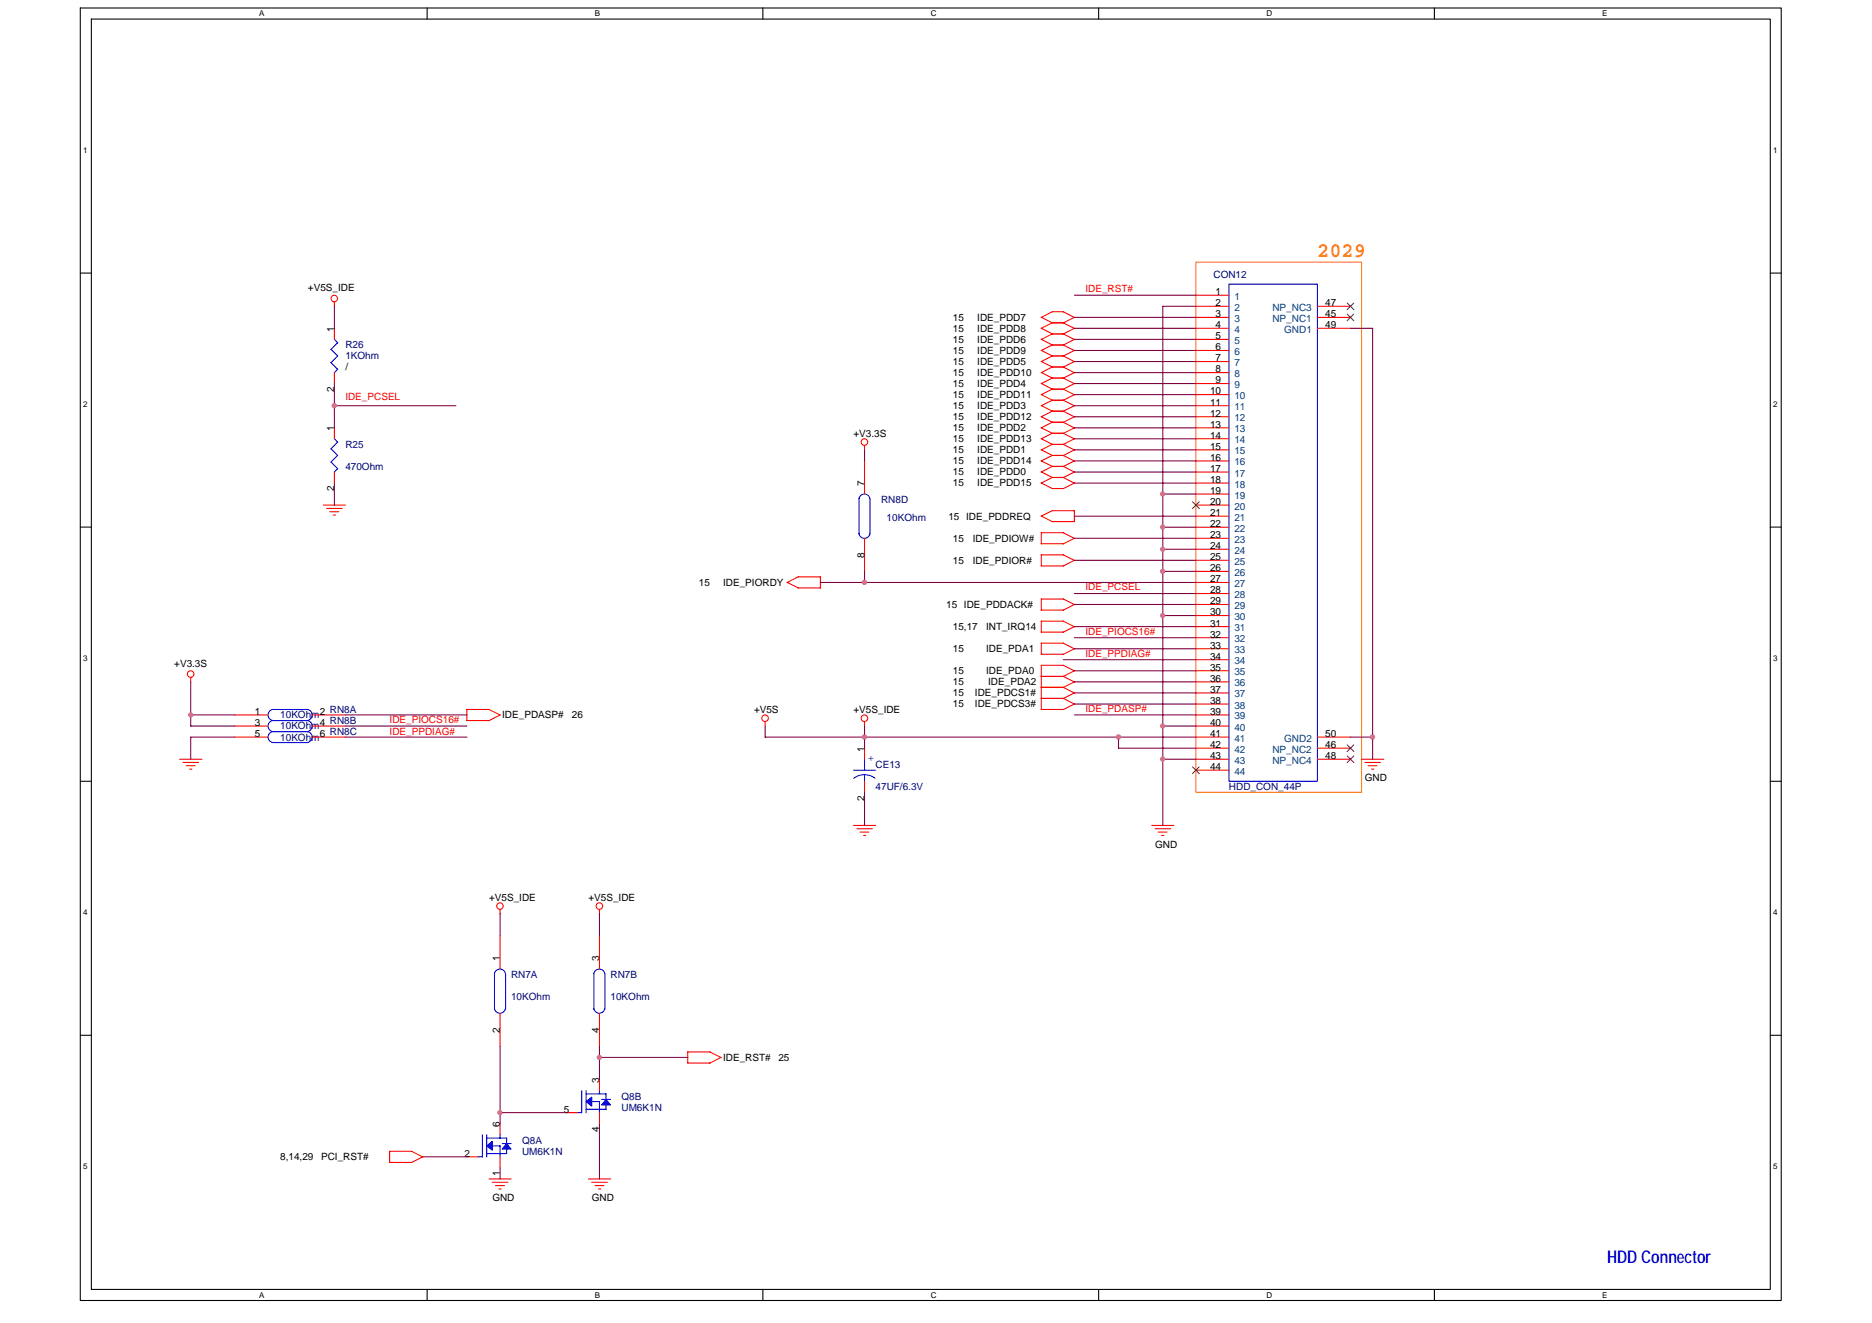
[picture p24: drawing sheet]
<svg xmlns="http://www.w3.org/2000/svg" width="297mm" height="210mm" viewBox="0 0 297 210" stroke-linecap="round" stroke-linejoin="round" font-family="sans-serif">
<defs><g id="words">
<text font-size="3.3" fill="#ff8000" x="209" y="40.9">2029</text>
<text font-size="2.8" fill="#00f" x="255" y="200.3">HDD Connector</text>
<g font-size="1.6">
<text x="48.8" y="46.2">+V5S_IDE</text>
<text x="192.9" y="46.8">1</text>
<text x="53" y="52.6" transform="rotate(-90 53 52.6)">1</text>
<text x="151.2" y="50.9">15</text>
<text x="151.2" y="52.6">15</text>
<text x="155.1" y="50.9">IDE_PDD7</text>
<text x="155.1" y="52.6">IDE_PDD8</text>
<text x="192.9" y="53.8">5</text>
<text x="192.9" y="52.1">4</text>
<text x="192.9" y="50.3">3</text>
<text x="192.9" y="48.6">2</text>
<text x="210.3" y="50.3">45</text>
<text x="210.3" y="48.6">47</text>
<text x="210.3" y="52.1">49</text>
<text x="54.8" y="58.8">/</text>
<text x="151.2" y="54.4">15</text>
<text x="151.2" y="56.2">15</text>
<text x="151.2" y="57.9">15</text>
<text x="151.2" y="59.6">15</text>
<text x="155.1" y="54.4">IDE_PDD6</text>
<text x="155.1" y="56.2">IDE_PDD9</text>
<text x="155.1" y="57.9">IDE_PDD5</text>
<text x="155.1" y="59.6">IDE_PDD10</text>
<text x="192.9" y="59.1">8</text>
<text x="192.9" y="57.3">7</text>
<text x="192.9" y="55.6">6</text>
<text x="53" y="62.2" transform="rotate(-90 53 62.2)">2</text>
<text x="151.2" y="61.4">15</text>
<text x="151.2" y="63.2">15</text>
<text x="151.2" y="64.9">15</text>
<text x="155.1" y="61.4">IDE_PDD4</text>
<text x="155.1" y="63.2">IDE_PDD11</text>
<text x="155.1" y="64.9">IDE_PDD3</text>
<text x="192" y="64.3">11</text>
<text x="192" y="62.6">10</text>
<text x="192.9" y="60.8">9</text>
<text x="53" y="68.4" transform="rotate(-90 53 68.4)">1</text>
<text x="135.4" y="69.3">+V3.3S</text>
<text x="151.2" y="66.7">15</text>
<text x="151.2" y="68.4">15</text>
<text x="151.2" y="70.2">15</text>
<text x="151.2" y="71.9">15</text>
<text x="155.1" y="66.7">IDE_PDD12</text>
<text x="155.1" y="68.4">IDE_PDD2</text>
<text x="155.1" y="70.2">IDE_PDD13</text>
<text x="155.1" y="71.9">IDE_PDD1</text>
<text x="192" y="71.4">15</text>
<text x="192" y="69.6">14</text>
<text x="192" y="67.9">13</text>
<text x="192" y="66.1">12</text>
<text x="53" y="78" transform="rotate(-90 53 78)">2</text>
<text x="137.2" y="77.2" transform="rotate(-90 137.2 77.2)">7</text>
<text x="151.2" y="73.7">15</text>
<text x="151.2" y="75.4">15</text>
<text x="151.2" y="77.2">15</text>
<text x="155.1" y="73.7">IDE_PDD14</text>
<text x="155.1" y="75.4">IDE_PDD0</text>
<text x="155.1" y="77.2">IDE_PDD15</text>
<text x="192" y="76.6">18</text>
<text x="192" y="74.9">17</text>
<text x="192" y="73.1">16</text>
<text x="150.5" y="82.4">15 IDE_PDDREQ</text>
<text x="192" y="83.6">22</text>
<text x="192" y="81.9">21</text>
<text x="192" y="80.1">20</text>
<text x="192" y="78.4">19</text>
<text x="137.2" y="88.5" transform="rotate(-90 137.2 88.5)">8</text>
<text x="151.2" y="85.9">15</text>
<text x="151.2" y="89.5">15</text>
<text x="154.3" y="85.9">IDE_PDIOW#</text>
<text x="154.3" y="89.5">IDE_PDIOR#</text>
<text x="192" y="88.9">25</text>
<text x="192" y="87.1">24</text>
<text x="192" y="85.4">23</text>
<text x="110.9" y="92.9">15</text>
<text x="114.7" y="92.9">IDE_PIORDY</text>
<text x="192" y="95.9">29</text>
<text x="192" y="94.1">28</text>
<text x="192" y="92.4">27</text>
<text x="192" y="90.6">26</text>
<text x="150.2" y="96.5">15 IDE_PDDACK#</text>
<text x="151.2" y="100">15,17</text>
<text x="156.5" y="100">INT_IRQ14</text>
<text x="192" y="101.2">32</text>
<text x="192" y="99.4">31</text>
<text x="192" y="97.6">30</text>
<text x="27.6" y="105.7">+V3.3S</text>
<text x="151.2" y="107">15</text>
<text x="151.2" y="103.5">15</text>
<text x="156.5" y="107">IDE_PDA0</text>
<text x="156.5" y="103.5">IDE_PDA1</text>
<text x="192" y="106.4">35</text>
<text x="192" y="104.6">34</text>
<text x="192" y="102.9">33</text>
<text x="40.4" y="113.4">1</text>
<text x="50.8" y="113.4">2 RN8A</text>
<text x="79.7" y="114">IDE_PDASP#</text>
<text x="90.7" y="114">26</text>
<text x="119.7" y="113.1">+V5S</text>
<text x="135.4" y="113.1">+V5S_IDE</text>
<text x="151.2" y="108.7">15</text>
<text x="151.2" y="112.2">15</text>
<text x="151.2" y="110.5">15</text>
<text x="154.7" y="112.2">IDE_PDCS3#</text>
<text x="154.7" y="110.5">IDE_PDCS1#</text>
<text x="156.8" y="108.7">IDE_PDA2</text>
<text x="192" y="113.4">39</text>
<text x="192" y="111.7">38</text>
<text x="192" y="109.9">37</text>
<text x="192" y="108.2">36</text>
<text x="40.4" y="116.9">5</text>
<text x="40.4" y="115.2">3</text>
<text x="50.8" y="116.9">6 RN8C</text>
<text x="50.8" y="115.2">4 RN8B</text>
<text x="137.2" y="119.2" transform="rotate(-90 137.2 119.2)">1</text>
<text x="192" y="118.7">42</text>
<text x="192" y="116.9">41</text>
<text x="192" y="115.2">40</text>
<text x="210.3" y="118.7">46</text>
<text x="210.3" y="116.9">50</text>
<text x="192" y="122.2">44</text>
<text x="192" y="120.4">43</text>
<text x="210.3" y="120.4">48</text>
<text x="216.6" y="124">GND</text>
<text x="137.2" y="127" transform="rotate(-90 137.2 127)">2</text>
<text x="183.3" y="134.5">GND</text>
<text x="77.6" y="142.9">+V5S_IDE</text>
<text x="93.4" y="142.9">+V5S_IDE</text>
<text x="79.3" y="152.5" transform="rotate(-90 79.3 152.5)">1</text>
<text x="95.1" y="152.5" transform="rotate(-90 95.1 152.5)">3</text>
<text x="79.3" y="163.9" transform="rotate(-90 79.3 163.9)">2</text>
<text x="95.1" y="163.9" transform="rotate(-90 95.1 163.9)">4</text>
<text x="95.1" y="171.8" transform="rotate(-90 95.1 171.8)">3</text>
<text x="114.7" y="168.3">IDE_RST#</text>
<text x="123.5" y="168.3">25</text>
<text x="79.3" y="178.8" transform="rotate(-90 79.3 178.8)">6</text>
<text x="89.5" y="176.5">5</text>
<text x="95.1" y="179.6" transform="rotate(-90 95.1 179.6)">4</text>
<text x="44.5" y="184.1">8,14,29</text>
<text x="50.9" y="184.1">PCI_RST#</text>
<text x="73.7" y="183.5">2</text>
<text x="78.1" y="190.6">GND</text>
<text x="79.3" y="186.6" transform="rotate(-90 79.3 186.6)">1</text>
<text x="93.9" y="190.6">GND</text>
</g>
<g font-size="1.6" fill="#f00">
<text x="172.2" y="46.3">IDE_RST#</text>
<text x="54.8" y="63.5">IDE_PCSEL</text>
<text x="172.2" y="93.7">IDE_PCSEL</text>
<text x="172.2" y="100.7">IDE_PIOCS16#</text>
<text x="172.2" y="104.2">IDE_PPDIAG#</text>
<text x="172.2" y="112.9">IDE_PDASP#</text>
<text x="61.8" y="114.7">IDE_PIOCS16#</text>
<text x="61.8" y="116.6">IDE_PPDIAG#</text>
</g>
<g font-size="1.6" fill="#000080">
<text x="192.5" y="44">CON12</text>
<text x="54.8" y="55.3">R26</text>
<text x="54.8" y="57">1KOhm</text>
<text x="54.8" y="71">R25</text>
<text x="54.8" y="74.5">470Ohm</text>
<text x="139.8" y="79.8">RN8D</text>
<text x="140.7" y="82.6">10KOhm</text>
<text x="44.5" y="114">10KOhm</text>
<text x="44.5" y="117.5">10KOhm</text>
<text x="44.5" y="115.7">10KOhm</text>
<text x="138.9" y="121.9">CE13</text>
<text x="138.9" y="125.4">47UF/6.3V</text>
<text x="195" y="125.4">HDD_CON_44P</text>
<text x="81.1" y="155.2">RN7A</text>
<text x="96.9" y="155.2">RN7B</text>
<text x="81.1" y="158.7">10KOhm</text>
<text x="96.9" y="158.7">10KOhm</text>
<text x="98.6" y="174.5">Q8B</text>
<text x="98.6" y="176.2">UM6K1N</text>
<text x="82.8" y="181.5">Q8A</text>
<text x="82.8" y="183.2">UM6K1N</text>
</g>
<g font-size="1.6" fill="#004080">
<text x="195.9" y="47.6">1</text>
<text x="195.9" y="52.8">4</text>
<text x="195.9" y="51.1">3</text>
<text x="195.9" y="49.3">2</text>
<text x="201.9" y="51.1">NP_NC1</text>
<text x="201.9" y="49.3">NP_NC3</text>
<text x="203.8" y="52.8">GND1</text>
<text x="195.9" y="59.8">8</text>
<text x="195.9" y="58.1">7</text>
<text x="195.9" y="56.3">6</text>
<text x="195.9" y="54.6">5</text>
<text x="195.9" y="65.1">11</text>
<text x="195.9" y="63.3">10</text>
<text x="195.9" y="61.6">9</text>
<text x="195.9" y="70.3">14</text>
<text x="195.9" y="68.6">13</text>
<text x="195.9" y="66.8">12</text>
<text x="195.9" y="77.4">18</text>
<text x="195.9" y="75.6">17</text>
<text x="195.9" y="73.8">16</text>
<text x="195.9" y="72.1">15</text>
<text x="195.9" y="82.6">21</text>
<text x="195.9" y="80.9">20</text>
<text x="195.9" y="79.1">19</text>
<text x="195.9" y="89.6">25</text>
<text x="195.9" y="87.9">24</text>
<text x="195.9" y="86.1">23</text>
<text x="195.9" y="84.4">22</text>
<text x="195.9" y="94.9">28</text>
<text x="195.9" y="93.1">27</text>
<text x="195.9" y="91.4">26</text>
<text x="195.9" y="101.9">32</text>
<text x="195.9" y="100.1">31</text>
<text x="195.9" y="98.4">30</text>
<text x="195.9" y="96.6">29</text>
<text x="195.9" y="107.1">35</text>
<text x="195.9" y="105.4">34</text>
<text x="195.9" y="103.7">33</text>
<text x="195.9" y="112.4">38</text>
<text x="195.9" y="110.7">37</text>
<text x="195.9" y="108.9">36</text>
<text x="195.9" y="119.4">42</text>
<text x="195.9" y="117.7">41</text>
<text x="195.9" y="115.9">40</text>
<text x="195.9" y="114.2">39</text>
<text x="201.9" y="119.4">NP_NC2</text>
<text x="203.8" y="117.7">GND2</text>
<text x="195.9" y="122.9">44</text>
<text x="195.9" y="121.2">43</text>
<text x="201.9" y="121.2">NP_NC4</text>
</g>
<text font-size="1.6" fill="#00f" x="137.7" y="120.7">+</text>
<g font-size="1.3">
<text x="41.1" y="2.6">A</text>
<text x="94.4" y="2.6">B</text>
<text x="147.7" y="2.6">C</text>
<text x="201" y="2.6">D</text>
<text x="254.2" y="2.6">E</text>
<text x="13.2" y="24.3">1</text>
<text x="281.3" y="24.3">1</text>
<text x="13.2" y="64.6">2</text>
<text x="281.3" y="64.6">2</text>
<text x="13.2" y="104.9">3</text>
<text x="281.3" y="104.9">3</text>
<text x="13.2" y="145.2">4</text>
<text x="281.3" y="145.2">4</text>
<text x="13.2" y="185.5">5</text>
<text x="281.3" y="185.5">5</text>
<text x="41.1" y="205.9">A</text>
<text x="94.4" y="205.9">B</text>
<text x="147.7" y="205.9">C</text>
<text x="201" y="205.9">D</text>
<text x="254.2" y="205.9">E</text>
</g>
</g></defs>
<path d="M12.7 1.3h269.9v205h-269.9zM14.5 3h266.4v201.6h-266.4z" fill="none" stroke="#000" stroke-width=".17"/>
<g fill="#fff">
<path d="M41.1 1.5h.8v1.4h-.8z"/>
<path d="M41.1 204.8h.8v1.4h-.8z"/>
</g>
<path d="M67.8 1.3v1.7M67.8 204.6v1.7" fill="none" stroke="#000" stroke-width=".17"/>
<g fill="#fff">
<path d="M94.4 1.5h.8v1.4h-.8z"/>
<path d="M94.4 204.8h.8v1.4h-.8z"/>
</g>
<path d="M121 1.3v1.7M121 204.6v1.7" fill="none" stroke="#000" stroke-width=".17"/>
<g fill="#fff">
<path d="M147.7 1.5h.9v1.4h-.9z"/>
<path d="M147.7 204.8h.9v1.4h-.9z"/>
</g>
<path d="M174.3 1.3v1.7M174.3 204.6v1.7" fill="none" stroke="#000" stroke-width=".17"/>
<g fill="#fff">
<path d="M201 1.5h.8v1.4h-.8z"/>
<path d="M201 204.8h.8v1.4h-.8z"/>
</g>
<path d="M227.6 1.3v1.7M227.6 204.6v1.7" fill="none" stroke="#000" stroke-width=".17"/>
<g fill="#fff">
<path d="M254.2 1.5h.9v1.4h-.9z"/>
<path d="M254.2 204.8h.9v1.4h-.9z"/>
<path d="M13.2 23.2h.7v1.4h-.7z"/>
<path d="M281.3 23.2h.7v1.4h-.7z"/>
<path d="M13.2 63.5h.7v1.4h-.7z"/>
<path d="M281.3 63.5h.7v1.4h-.7z"/>
</g>
<path d="M12.7 43.3h1.8M280.9 43.3h1.8" fill="none" stroke="#000" stroke-width=".17"/>
<g fill="#fff">
<path d="M13.2 103.8h.7v1.4h-.7z"/>
<path d="M281.3 103.8h.7v1.4h-.7z"/>
</g>
<path d="M12.7 83.6h1.8M280.9 83.6h1.8" fill="none" stroke="#000" stroke-width=".17"/>
<g fill="#fff">
<path d="M13.2 144.1h.7v1.4h-.7z"/>
<path d="M281.3 144.1h.7v1.4h-.7z"/>
</g>
<path d="M12.7 124h1.8M280.9 124h1.8" fill="none" stroke="#000" stroke-width=".17"/>
<g fill="#fff">
<path d="M13.2 184.4h.7v1.4h-.7z"/>
<path d="M281.3 184.4h.7v1.4h-.7z"/>
</g>
<path d="M12.7 164.3h1.8M280.9 164.3h1.8" fill="none" stroke="#000" stroke-width=".17"/>
<path d="M189.8 41.6h26.2v84.1h-26.2z" fill="none" stroke="#ff8000" stroke-width=".17"/>
<g fill="none" stroke="#f00" stroke-width=".17">
<path d="M53.1 47.9v.7M53.1 52.1v1.7M53.1 59.1v1.8M165.2 55.6l1.8 .9h1.7M165.2 57.3l1.8 .9h1.7M167 49.5h1.7M167 49.4l-1.8 1 1.8 .8h1.7M167 51.2l-1.8 .9 1.8 .9h1.7M167 53l-1.8 .8 1.8 .9h1.7M167 54.7l-1.8 .9M167 56.5l-1.8 .9M167 58.2l-1.8 .9 1.8 .9h1.7"/>
<path d="M167 60l-1.8 .9 1.8 .8h1.7M168.7 49.5l1.8 .9M168.7 51.2l1.8 .9M168.7 60l1.8 .9M170.5 50.4l-1.8 .8M170.5 52.1l-1.8 .9 1.8 .9M170.5 53.8l-1.8 1 1.8 .8M170.5 55.6l-1.8 .9 1.8 .9M170.5 57.4l-1.8 .9 1.8 .8M170.5 59.1l-1.8 .9M189.8 59.1h5.2M189.8 57.4h5.2"/>
<path d="M189.8 55.6h5.2M189.8 53.8h5.2M189.8 52.1h5.2M189.8 50.4h5.2M189.8 48.6h5.2M189.8 46.8h5.2M209 52.1h5.3M209 50.4h5.3M209 48.6h5.3M53.1 67.9v1.7M53.1 74.9v1.7M137.2 70.7v.7"/>
<path d="M137.2 73.1v5.3M165.2 64.3l1.8 .9h1.7M165.2 66.1l1.8 .9h1.7M165.2 69.6l1.8 .9h1.7M165.2 73.1l1.8 .9h1.7M165.2 74.9l1.8 .9h1.7M167 61.7l-1.8 .9 1.8 .9h1.7M167 63.5l-1.8 .9M167 65.2l-1.8 .9M167 67l-1.8 .9 1.8 .8h1.7M167 68.7l-1.8 .9M167 70.5l-1.8 .9 1.8 .9h1.7"/>
<path d="M167 72.2l-1.8 .9M167 74l-1.8 .9M167 75.7l-1.8 .9 1.8 .9h1.7M168.7 61.7l1.8 .9M168.7 68.7l1.8 .9M168.7 70.5l1.8 .9M168.7 74l1.8 .9M170.5 60.9l-1.8 .9M170.5 62.6l-1.8 .9 1.8 .9M170.5 64.4l-1.8 .9 1.8 .8M170.5 66.1l-1.8 .9 1.8 .9M170.5 67.9l-1.8 .9"/>
<path d="M170.5 69.6l-1.8 .9M170.5 71.4l-1.8 .9 1.8 .9M170.5 73.1l-1.8 .9M170.5 74.9l-1.8 .9 1.8 .9M170.5 76.6l-1.8 .9M189.8 78.4h5.2M189.8 76.6h5.2M189.8 74.9h5.2M189.8 73.1h5.2M189.8 71.4h5.2M189.8 69.6h5.2M189.8 67.9h5.2"/>
<path d="M189.8 66.1h5.2M189.8 64.4h5.2M189.8 62.6h5.2M189.8 60.9h5.2M51.3 80.1h3.5M51.8 80.7h2.5M52.3 81.2h1.5M52.9 81.7h.4M124.9 92.4l1.8 .9M130.2 91.5v1.8h-3.6M130.2 91.5h-3.5l-1.8 .9M137.2 85.4v5.3"/>
<path d="M165.2 84.5v1.8h3.5l1.8-.9M165.2 95v1.8h3.5M165.2 84.5h3.5M165.2 95h3.5M167 81h3.5M167 81l-1.8 .9 1.8 .9h3.5M168.7 84.5l1.8 .9M168.7 88l1.8 .9M168.7 98.6l1.8 .8M168.7 95l1.8 .9M168.7 88h-3.5v1.8h3.5M168.7 98.6l-3.5-.1v1.8h3.5"/>
<path d="M170.5 81v1.8M170.5 88.9l-1.8 .9M170.5 99.4l-1.8 .9M170.5 95.9l-1.8 .9M189.8 80.1h5.2M189.8 99.4h5.2M189.8 97.7h5.2M189.8 95.9h5.2M189.8 94.2h5.2M189.8 92.4h5.2M189.8 90.7h5.2M189.8 88.9h5.2"/>
<path d="M189.8 87.1h5.2M189.8 85.4h5.2M189.8 83.7h5.2M189.8 81.9h5.2M30.3 107.5v.7M37.3 116.9h5.2M37.3 115.2h5.2M37.3 113.4h5.2M49.5 116.9h5.3M49.5 115.2h5.3M49.5 113.4h5.3M74.1 112.6h3.5"/>
<path d="M74.1 112.5v1.8h3.5l1.8-.9M77.6 112.6l1.8 .9M121.4 114.5v.7M137.2 114.5v.7M137.2 118.7v1.8M165.2 110.8h3.5M165.2 109.1h3.5M165.2 107.3h3.5M165.2 105.5v7.1h3.5l1.8-.9M165.2 105.6h3.5M168.7 110.8l1.8 .9M168.7 109.1l1.8 .9"/>
<path d="M168.7 105.6l1.8 .8M168.7 107.3l1.8 .9M168.7 102l1.8 1M168.7 102h-3.5v1.8h3.5l1.8-.9M170.5 109.9l-1.8 .9M170.5 106.4l-1.8 .9M170.5 108.2l-1.8 .9M189.8 116.9h5.2M189.8 118.7h5.2M189.8 115.2h5.2M189.8 113.4h5.2M189.8 111.7h5.2"/>
<path d="M189.8 109.9h5.2M189.8 108.2h5.2M189.8 106.4h5.2M189.8 104.7h5.2M189.8 102.9h5.2M189.8 101.2h5.2M209 116.9h5.3M209 118.7h5.3M28.5 120.5h3.5M29 121h2.5M29.5 121.5h1.5M30.1 122h.4"/>
<path d="M135.4 131h3.6M136 131.5h2.4M136.5 132h1.4M137 132.5h.4M137.2 124v1.7M182.7 131h3.6M183.3 131.5h2.5M183.8 132h1.4M184.3 132.5h.4M189.8 120.5h5.2M189.8 122.2h5.2M209 120.5h5.3"/>
<path d="M216 120.5h3.6M216.6 121h2.5M217.1 121.5h1.4M217.6 122h.4M79.4 144.3v.7M79.4 148.5v5.3M95.1 144.3v.7M95.1 148.5v5.3M79.4 160.8v5.2M79.4 178.3v1.7M89.8 176.5h1.8M95.1 160.8v5.2"/>
<path d="M95.1 171.3v1.7M95.1 176.5v1.8M114.4 167.8l-1.8 .9M114.4 167.8l-1.7-.9h-3.6v1.8h3.5M61.8 184.4h3.5M61.8 182.7h3.5l1.8 .8-1.8 .9M61.8 182.6v1.8M74.1 183.5h1.7M77.6 187h3.5M78.1 187.6h2.5M78.6 188.1h1.4M79.2 188.6h.3"/>
<path d="M79.4 183.5v1.8M93.4 187h3.5M93.9 187.6h2.5M94.4 188.1h1.4M95 188.6h.3"/>
<circle cx="53" cy="47.4" r=".52"/>
<circle cx="137.2" cy="70.1" r=".52"/>
<circle cx="30.3" cy="106.9" r=".52"/>
<circle cx="121.4" cy="114" r=".52"/>
<circle cx="137.2" cy="114" r=".52"/>
<circle cx="79.3" cy="143.8" r=".52"/>
<circle cx="95.1" cy="143.8" r=".52"/>
</g>
<g fill="none" stroke="#00f" stroke-width=".17">
<path d="M52.5 57.5l1.1 1.1M52.5 55.4l1.1 1.1M53.1 53.8l.5 .6M53.6 58.6l-.6 .5M53.6 56.5l-1.1 1.1M53.6 54.4l-1.1 1.1M195 45.1h14v78.9h-14zM52.5 71.2l1.1 1.1M53.1 69.6l.5 .6M53.6 74.4l-.6 .5M53.6 72.3l-1.1 1 1.1 1.1M53.6 70.1l-1.1 1.1"/>
<path d="M136.3 79.1v5.6M138 79a.87 .87 0 0 0-.9-.6 .87 .87 0 0 0-.8 .7M138 79.1v5.6M136.3 84.7a.87 .87 0 0 0 .8 .7 .87 .87 0 0 0 .9-.7M43.2 116.1a.87 .87 0 0 0-.7 .9 .87 .87 0 0 0 .7 .8M43.2 112.6a.89 .89 0 0 0-.7 .9 .89 .89 0 0 0 .7 .8M43.2 114.3a.89 .89 0 0 0-.7 .9 .89 .89 0 0 0 .7 .9h5.7M43.2 112.6h5.7a.88 .88 0 0 1 .6 .9 .88 .88 0 0 1-.7 .8M43.2 114.3h5.7a.88 .88 0 0 1 .6 .9 .88 .88 0 0 1-.7 .9M43.2 117.8h5.7M48.9 116.1a.86 .86 0 0 1 .6 .9 .86 .86 0 0 1-.7 .8M135.4 122.2h3.6"/>
<path d="M137.2 122.9l.7 .1 1 .5M137.2 122.9l-1.1 .2-.6 .4M137.2 120.5v1.7M137.2 122.9v1.1M78.5 154.5v5.6M80.2 154.4a.89 .89 0 0 0-.9-.6 .89 .89 0 0 0-.8 .6M80.2 154.5v5.6M94.2 154.5v5.6M95.9 154.4a.89 .89 0 0 0-.8-.6 .89 .89 0 0 0-.9 .6M96 154.5v5.6M78.5 160a.88 .88 0 0 0 .8 .8 .88 .88 0 0 0 .9-.7M91.6 176.5h.7"/>
<path d="M92.3 173v3.6M93 173v3.6M93 173.5h3.2M93 176h3.2M93.9 174.8h1.2v1.8M94.2 160a.88 .88 0 0 0 .9 .8 .88 .88 0 0 0 .8-.7M95.1 173v.5M95.5 174.4h1.4M96.2 173.5v1M96.2 175.3v.7M76.5 180v3.6l-.7-.1M77.2 180v3.6"/>
<path d="M77.2 180.6h3.2M77.2 183h3.2M78.1 181.8h1.3M79.4 180v.6M79.4 181.8v1.8M79.7 181.4h1.4M80.4 180.6v.9M80.4 182.3v.7"/>
</g>
<path d="M213.8 49.8l1 1.1M213.8 48.1l1 1M214.8 49.8l-1.1 1.1M214.8 48.1l-1.1 1M189.2 79.6l1.1 1.1M190.3 79.6l-1.1 1.1M213.8 118.2l1 1.1M213.8 119.9l1 1.1M214.8 118.2l-1.1 1.1M214.8 119.9l-1.1 1.1M189.2 121.7l1.1 1M190.3 121.7l-1.1 1" fill="none" stroke="#804000" stroke-width=".16"/>
<g fill="#00f" stroke="#00f" stroke-width=".17">
<path d="M77.2 181.8l.9-.7v1.4z" fill-rule="evenodd"/>
<path d="M80.4 181.4l.7 .9h-1.4z" fill-rule="evenodd"/>
<path d="M93 174.8l.9-.7v1.4z" fill-rule="evenodd"/>
<path d="M96.2 174.4l.7 .9h-1.4z" fill-rule="evenodd"/>
</g>
<g fill="none" stroke="#800040" stroke-width=".17">
<path d="M53.1 48.6v3.5M170.5 46.8h19.3M170.5 50.4h19.3M170.5 52.1h19.3M170.5 53.8h19.3M170.5 55.6h19.3M170.5 57.4h19.3M170.5 59.1h19.3M189.8 48.6h-5.3v82.4M214.3 52.1h3.5v68.4M53.1 64.4h19.2M53.1 60.9v7"/>
<path d="M53.1 76.6v3.6M137.2 71.4v1.8M170.5 60.9h19.3M170.5 62.6h19.3M170.5 64.4h19.3M170.5 66.1h19.3M170.5 67.9h19.3M170.5 69.6h19.3M170.5 71.4h19.3M170.5 73.1h19.3M170.5 74.9h19.3M170.5 76.6h19.3"/>
<path d="M184.5 78.4h5.3M130.2 92.4h59.6M137.2 90.7v1.7M170.5 81.9h19.3M170.5 85.4h19.3M170.5 88.9h19.3M170.5 94.2h19.3M170.5 95.9h19.3M170.5 99.4h19.3M184.5 83.7h5.3M184.5 87.1h5.3M184.5 90.7h5.3"/>
<path d="M184.5 97.7h5.3M30.3 113.4h7M30.3 108.2v7h7M37.3 116.9h-7v3.6M54.8 113.4h19.3M54.8 115.2h19.3M54.8 116.9h19.3M121.4 115.2v1.8M121.4 116.9h68.4M137.2 115.2v3.5M168.7 104.7h21.1M170.5 113.4h19.3"/>
<path d="M170.5 101.2h19.3M170.5 111.7h19.3M170.5 109.9h19.3M170.5 108.2h19.3M170.5 102.9h19.3M170.5 106.4h19.3M177.5 118.7h12.3M177.5 116.9v1.8M184.5 115.2h5.3M214.3 116.9h3.5M137.2 125.7v5.3M184.5 120.5h5.3"/>
<path d="M79.4 145v3.5M95.1 145v3.5M79.4 166v12.3M79.4 176.5h10.5M95.1 167.8h14.1M95.1 166v5.3M95.1 178.3v8.8M67.1 183.5h7M79.4 185.3v1.8"/>
</g>
<g fill="#f0f" stroke="#f0f" stroke-width=".17">
<circle cx="184.5" cy="78.4" r=".34"/>
<circle cx="184.5" cy="83.6" r=".34"/>
<circle cx="184.5" cy="87.1" r=".34"/>
<circle cx="184.5" cy="90.6" r=".34"/>
<circle cx="184.5" cy="97.7" r=".34"/>
<circle cx="177.5" cy="116.9" r=".34"/>
<circle cx="137.2" cy="116.9" r=".35"/>
<circle cx="53" cy="64.4" r=".34"/>
<circle cx="184.5" cy="115.2" r=".34"/>
<circle cx="184.5" cy="120.4" r=".34"/>
<circle cx="30.3" cy="113.4" r=".34"/>
<circle cx="137.2" cy="92.4" r=".35"/>
<circle cx="95.1" cy="167.8" r=".34"/>
<circle cx="79.3" cy="176.5" r=".34"/>
<circle cx="217.8" cy="116.9" r=".34"/>
</g>
<use href="#words"/>
</svg>
